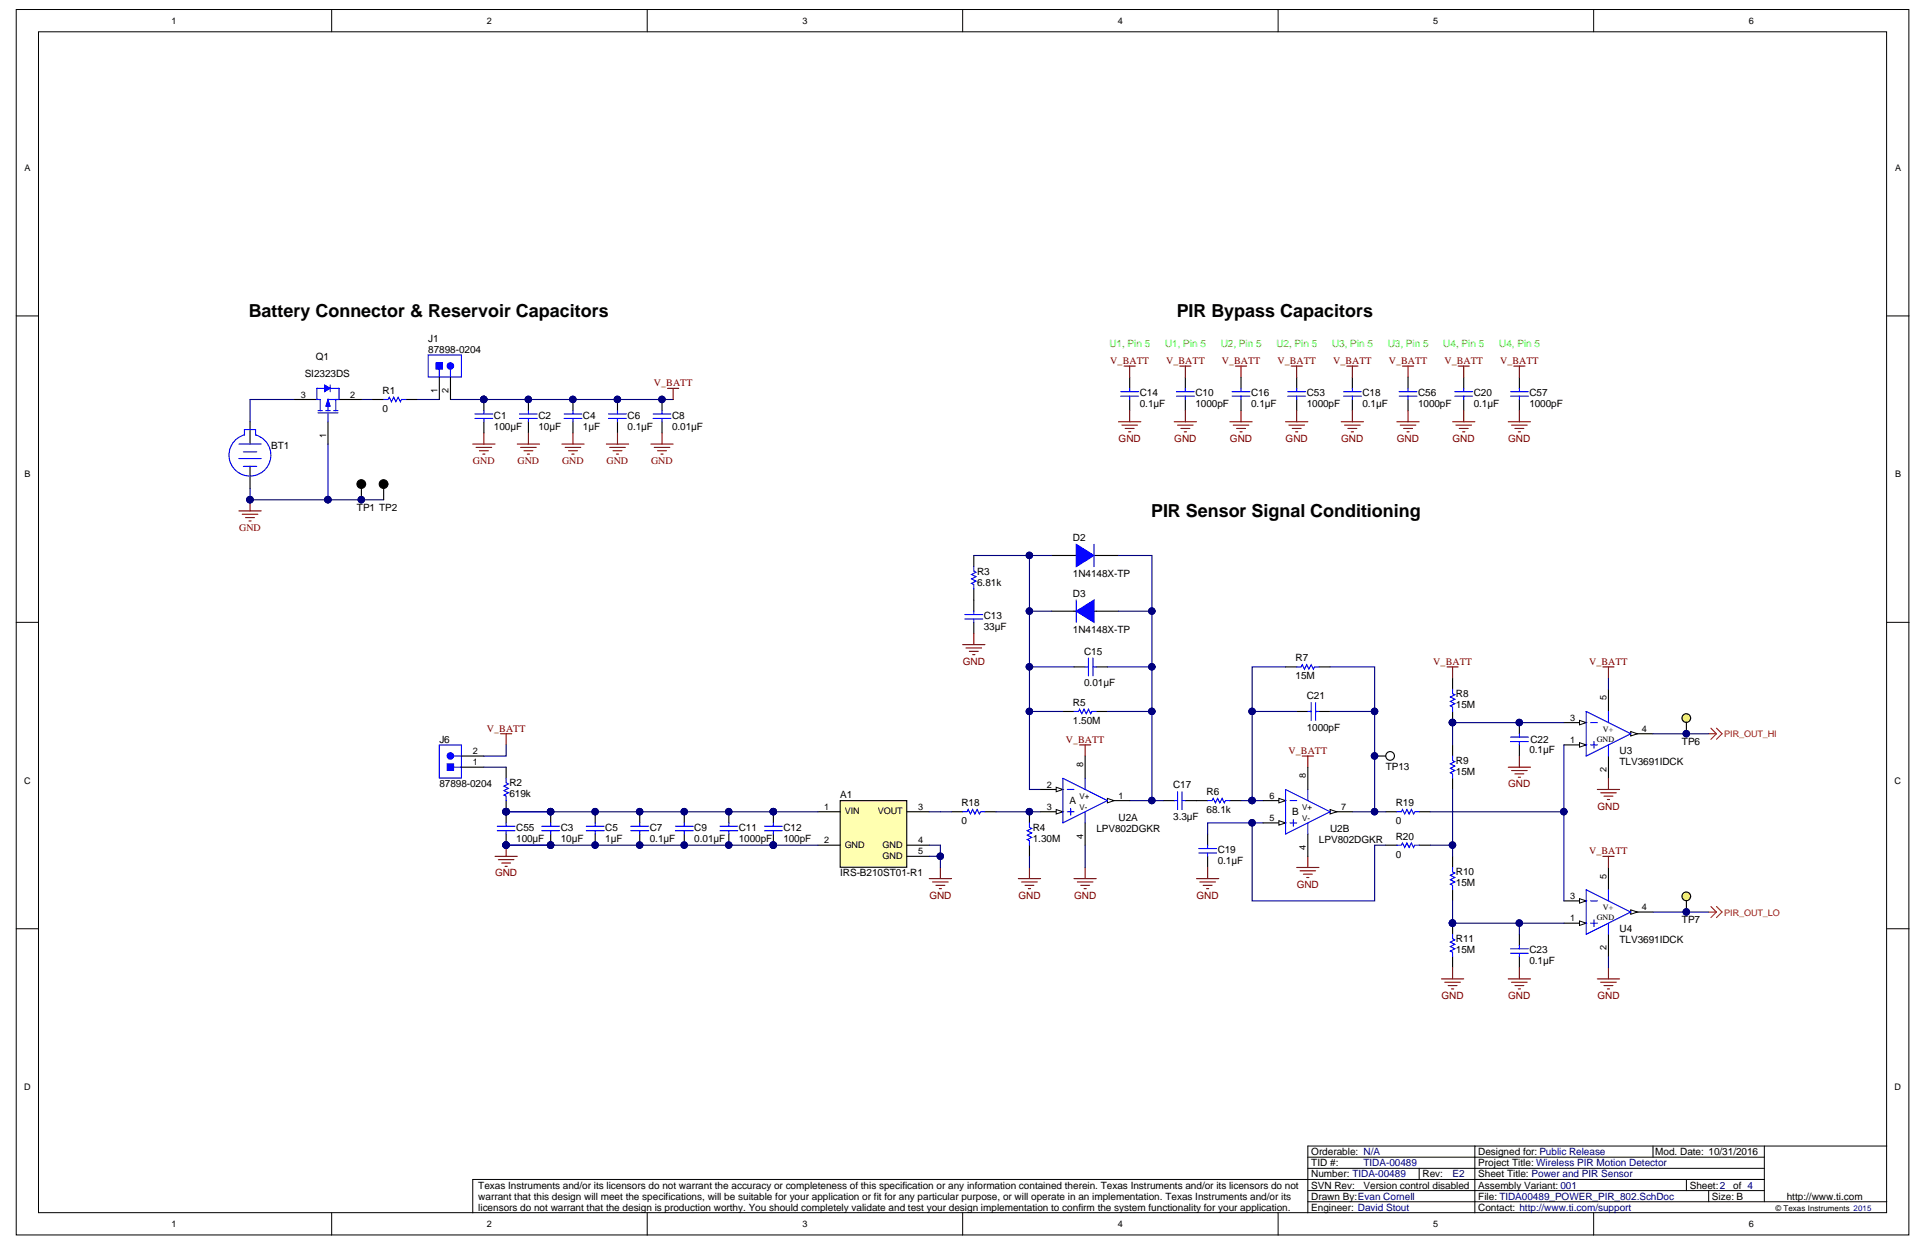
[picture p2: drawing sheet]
<svg xmlns="http://www.w3.org/2000/svg" width="432mm" height="279mm" viewBox="0 0 432 279" stroke-linecap="round" stroke-linejoin="round" font-family="sans-serif">
<defs><g id="words">
<g font-size="4">
<text x="55.7" y="70.9">Battery Connector &amp; Reservoir Capacitors</text>
<text x="263.7" y="70.9">PIR Bypass Capacitors</text>
<text x="257.9" y="115.8">PIR Sensor Signal Conditioning</text>
</g>
<g font-size="2.2">
<text x="96" y="76.5">J1</text>
<text x="70.8" y="80.5">Q1</text>
<text x="96" y="79">87898-0204</text>
<text x="68.3" y="84.5">SI2323DS</text>
<text x="85.7" y="88.3">R1</text>
<text x="255.4" y="88.8">C14</text>
<text x="267.9" y="88.8">C10</text>
<text x="280.3" y="88.8">C16</text>
<text x="292.8" y="88.8">C53</text>
<text x="305.3" y="88.8">C18</text>
<text x="317.8" y="88.8">C56</text>
<text x="330.2" y="88.8">C20</text>
<text x="342.7" y="88.8">C57</text>
<text x="85.7" y="92.2">0</text>
<text x="110.7" y="93.8">C1</text>
<text x="120.7" y="93.8">C2</text>
<text x="130.6" y="93.8">C4</text>
<text x="140.6" y="93.8">C6</text>
<text x="150.6" y="93.8">C8</text>
<text x="255.4" y="91.3">0.1µF</text>
<text x="267.9" y="91.3">1000pF</text>
<text x="280.3" y="91.3">0.1µF</text>
<text x="292.8" y="91.3">1000pF</text>
<text x="305.3" y="91.3">0.1µF</text>
<text x="317.8" y="91.3">1000pF</text>
<text x="330.2" y="91.3">0.1µF</text>
<text x="342.7" y="91.3">1000pF</text>
<text x="60.8" y="100.5">BT1</text>
<text x="110.7" y="96.2">100µF</text>
<text x="120.7" y="96.2">10µF</text>
<text x="130.6" y="96.2">1µF</text>
<text x="140.6" y="96.2">0.1µF</text>
<text x="150.6" y="96.2">0.01µF</text>
<text x="80" y="114.5">TP1 TP2</text>
<text x="240.4" y="121.2">D2</text>
<text x="219" y="131.2">6.81k</text>
<text x="219" y="128.7">R3</text>
<text x="240.4" y="129.2">1N4148X-TP</text>
<text x="240.4" y="133.7">D3</text>
<text x="220.4" y="141.1">33µF</text>
<text x="220.4" y="138.7">C13</text>
<text x="240.4" y="141.7">1N4148X-TP</text>
<text x="242.9" y="146.6">C15</text>
<text x="290.3" y="148.1">R7</text>
<text x="242.9" y="153.6">0.01µF</text>
<text x="290.3" y="152.1">15M</text>
<text x="240.4" y="158.1">R5</text>
<text x="292.8" y="156.6">C21</text>
<text x="326.3" y="158.6">15M</text>
<text x="326.3" y="156.1">R8</text>
<text x="98.5" y="166.4">J6</text>
<text x="240.4" y="162.1">1.50M</text>
<text x="292.8" y="163.6">1000pF</text>
<text x="343" y="166.4">C22</text>
<text x="376.9" y="166.9">TP6</text>
<text x="310.5" y="172.4">TP13</text>
<text x="326.3" y="173.6">15M</text>
<text x="326.3" y="171.1">R9</text>
<text x="342.7" y="168.6">0.1µF</text>
<text x="362.9" y="168.8">U3</text>
<text x="362.9" y="171.3">TLV3691IDCK</text>
<text x="98.5" y="176.3">87898-0204</text>
<text x="114.1" y="178.6">619k</text>
<text x="114.1" y="176.1">R2</text>
<text x="188.3" y="178.8">A1</text>
<text x="262.9" y="176.6">C17</text>
<text x="270.4" y="178.1">R6</text>
<text x="215.4" y="184.6">0</text>
<text x="215.4" y="180.6">R18</text>
<text x="239.7" y="180.1">A</text>
<text x="250.7" y="183.8">U2A</text>
<text x="262.9" y="183.6">3.3µF</text>
<text x="270.4" y="182.1">68.1k</text>
<text x="289.6" y="182.6">B</text>
<text x="312.8" y="184.6">0</text>
<text x="312.8" y="180.6">R19</text>
<text x="115.7" y="188.5">100µF</text>
<text x="115.7" y="186.1">C55</text>
<text x="125.6" y="188.5">10µF</text>
<text x="125.6" y="186.1">C3</text>
<text x="135.6" y="188.5">1µF</text>
<text x="135.6" y="186.1">C5</text>
<text x="145.6" y="188.5">0.1µF</text>
<text x="145.6" y="186.1">C7</text>
<text x="155.6" y="188.5">0.01µF</text>
<text x="155.6" y="186.1">C9</text>
<text x="165.6" y="188.5">1000pF</text>
<text x="165.6" y="186.1">C11</text>
<text x="175.5" y="188.5">100pF</text>
<text x="175.5" y="186.1">C12</text>
<text x="231.4" y="188.5">1.30M</text>
<text x="231.4" y="186.1">R4</text>
<text x="245.7" y="186.3">LPV802DGKR</text>
<text x="272.9" y="191">C19</text>
<text x="295.6" y="188.8">LPV802DGKR</text>
<text x="298.1" y="186.3">U2B</text>
<text x="312.8" y="188.1">R20</text>
<text x="188.3" y="196.3">IRS-B210ST01-R1</text>
<text x="272.9" y="193.5">0.1µF</text>
<text x="312.8" y="192.1">0</text>
<text x="326.3" y="196">R10</text>
<text x="326.3" y="198.5">15M</text>
<text x="362.9" y="208.8">U4</text>
<text x="376.9" y="206.8">TP7</text>
<text x="326.3" y="213.5">15M</text>
<text x="326.3" y="211">R11</text>
<text x="342.7" y="216">0.1µF</text>
<text x="342.7" y="213.5">C23</text>
<text x="362.9" y="211.3">TLV3691IDCK</text>
<text x="293.8" y="263.7">Number: TIDA-00489</text>
<text x="293.8" y="261.2">TID #:</text>
<text x="293.8" y="258.7">Orderable: N/A</text>
<text x="318.8" y="263.7">Rev:</text>
<text x="331.2" y="263.7">Sheet Title: Power and PIR Sensor</text>
<text x="331.2" y="261.2">Project Title: Wireless PIR Motion Detector</text>
<text x="331.2" y="258.7">Designed for: Public Release</text>
<text x="370.9" y="258.7">Mod. Date: 10/31/2016</text>
<text x="107.2" y="266.2">Texas Instruments and/or its licensors do not warrant the accuracy or completeness of this specification or any information contained therein. Texas Instruments and/or its licensors do not</text>
<text x="107.2" y="268.7">warrant that this design will meet the specifications, will be suitable for your application or fit for any particular purpose, or will operate in an implementation. Texas Instruments and/or its</text>
<text x="293.8" y="268.7">Drawn By:Evan Cornell</text>
<text x="293.8" y="266.2">SVN Rev:</text>
<text x="305.5" y="266.2">Version control disabled</text>
<text x="331.2" y="268.7">File: TIDA00489_POWER_PIR_802.SchDoc</text>
<text x="331.2" y="266.2">Assembly Variant: 001</text>
<text x="378.6" y="266.2">Sheet:2</text>
<text x="383.6" y="268.7">Size: B</text>
<text x="388.4" y="266.2">of 4</text>
<text x="400.4" y="268.7">http://www.ti.com</text>
<text x="107.2" y="271.2">licensors do not warrant that the design is production worthy. You should completely validate and test your design implementation to confirm the system functionality for your application.</text>
<text x="293.8" y="271.2">Engineer: David Stout</text>
<text x="331.2" y="271.2">Contact: http://www.ti.com/support</text>
</g>
<g font-size="2.2" fill="#0f0">
<text x="248.6" y="77.8">U1, Pin 5</text>
<text x="261.1" y="77.8">U1, Pin 5</text>
<text x="273.5" y="77.8">U2, Pin 5</text>
<text x="286" y="77.8">U2, Pin 5</text>
<text x="298.5" y="77.8">U3, Pin 5</text>
<text x="310.9" y="77.8">U3, Pin 5</text>
<text x="323.4" y="77.8">U4, Pin 5</text>
<text x="335.9" y="77.8">U4, Pin 5</text>
</g>
<g font-size="2.2" fill="#800000">
<text x="248.8" y="81.5">V_BATT</text>
<text x="261.3" y="81.5">V_BATT</text>
<text x="273.8" y="81.5">V_BATT</text>
<text x="286.3" y="81.5">V_BATT</text>
<text x="298.7" y="81.5">V_BATT</text>
<text x="311.2" y="81.5">V_BATT</text>
<text x="323.7" y="81.5">V_BATT</text>
<text x="336.1" y="81.5">V_BATT</text>
<text x="146.5" y="86.5">V_BATT</text>
<text x="250.7" y="99">GND</text>
<text x="263.1" y="99">GND</text>
<text x="275.6" y="99">GND</text>
<text x="288.1" y="99">GND</text>
<text x="300.5" y="99">GND</text>
<text x="313" y="99">GND</text>
<text x="325.5" y="99">GND</text>
<text x="338" y="99">GND</text>
<text x="106" y="103.9">GND</text>
<text x="116" y="103.9">GND</text>
<text x="125.9" y="103.9">GND</text>
<text x="135.9" y="103.9">GND</text>
<text x="145.9" y="103.9">GND</text>
<text x="53.6" y="118.9">GND</text>
<text x="215.7" y="148.9">GND</text>
<text x="321.2" y="148.9">V_BATT</text>
<text x="356.1" y="148.9">V_BATT</text>
<text x="109.1" y="163.9">V_BATT</text>
<text x="238.8" y="166.4">V_BATT</text>
<text x="288.8" y="168.8">V_BATT</text>
<text x="338" y="176.3">GND</text>
<text x="358" y="181.3">GND</text>
<text x="356.1" y="191.3">V_BATT</text>
<text x="110.9" y="196.3">GND</text>
<text x="208.3" y="201.3">GND</text>
<text x="228.2" y="201.3">GND</text>
<text x="240.7" y="201.3">GND</text>
<text x="268.1" y="201.3">GND</text>
<text x="290.6" y="198.8">GND</text>
<text x="323" y="223.7">GND</text>
<text x="338" y="223.7">GND</text>
<text x="358" y="223.7">GND</text>
</g>
<g font-size="2.2" fill="#000080">
<text x="305.5" y="261.2">TIDA-00489</text>
<text x="325.5" y="263.7">E2</text>
</g>
<g font-size="2">
<text x="38.4" y="5.3">1</text>
<text x="109.1" y="5.3">2</text>
<text x="179.8" y="5.3">3</text>
<text x="250.5" y="5.3">4</text>
<text x="321.2" y="5.3">5</text>
<text x="391.9" y="5.3">6</text>
<text x="5.5" y="38.3">A</text>
<text x="424.6" y="38.3">A</text>
<text x="67.4" y="89.1">3</text>
<text x="78.5" y="89.1">2</text>
<text x="98" y="88.1" transform="rotate(-90 98 88.1)">1</text>
<text x="100.5" y="88.1" transform="rotate(-90 100.5 88.1)">2</text>
<text x="73.1" y="98.1" transform="rotate(-90 73.1 98.1)">1</text>
<text x="5.5" y="106.9">B</text>
<text x="424.6" y="106.9">B</text>
<text x="351.8" y="161.4">3</text>
<text x="360" y="156.8" transform="rotate(-90 360 156.8)">5</text>
<text x="351.8" y="166.4">1</text>
<text x="367.9" y="163.9">4</text>
<text x="105.9" y="171.4">1</text>
<text x="105.9" y="168.9">2</text>
<text x="242.7" y="171.8" transform="rotate(-90 242.7 171.8)">8</text>
<text x="360" y="172.9" transform="rotate(-90 360 172.9)">2</text>
<text x="5.4" y="175.5">C</text>
<text x="234.6" y="176.4">2</text>
<text x="250.7" y="178.9">1</text>
<text x="284.4" y="178.9">6</text>
<text x="292.6" y="174.3" transform="rotate(-90 292.6 174.3)">8</text>
<text x="424.5" y="175.5">C</text>
<text x="184.7" y="181.4">1</text>
<text x="189.3" y="182.4">VIN</text>
<text x="196.7" y="182.4">VOUT</text>
<text x="205.7" y="181.4">3</text>
<text x="234.6" y="181.4">3</text>
<text x="284.4" y="183.9">5</text>
<text x="300.5" y="181.4">7</text>
<text x="184.7" y="188.8">2</text>
<text x="189.3" y="189.9">GND</text>
<text x="197.8" y="189.9">GND</text>
<text x="205.7" y="188.8">4</text>
<text x="205.7" y="191.3">5</text>
<text x="242.7" y="187.9" transform="rotate(-90 242.7 187.9)">4</text>
<text x="292.6" y="190.4" transform="rotate(-90 292.6 190.4)">4</text>
<text x="197.8" y="192.4">GND</text>
<text x="360" y="196.8" transform="rotate(-90 360 196.8)">5</text>
<text x="351.8" y="201.3">3</text>
<text x="367.9" y="203.8">4</text>
<text x="351.8" y="206.3">1</text>
<text x="360" y="212.9" transform="rotate(-90 360 212.9)">2</text>
<text x="5.4" y="244.2">D</text>
<text x="424.5" y="244.2">D</text>
<text x="38.4" y="274.8">1</text>
<text x="109.1" y="274.8">2</text>
<text x="179.8" y="274.8">3</text>
<text x="250.5" y="274.8">4</text>
<text x="321.2" y="274.8">5</text>
<text x="391.9" y="274.8">6</text>
</g>
<g font-size="2" fill="#f00">
<text x="386.4" y="165.2">PIR_OUT_HI</text>
<text x="386.4" y="205.1">PIR_OUT_LO</text>
</g>
<g font-size="1.8">
<text x="357.8" y="166.2">GND</text>
<text x="359.2" y="163.9">V+</text>
<text x="241.9" y="178.9">V+</text>
<text x="241.9" y="181.4">V-</text>
<text x="291.8" y="181.4">V+</text>
<text x="291.8" y="183.9">V-</text>
<text x="359.2" y="203.9">V+</text>
<text x="357.8" y="206.1">GND</text>
<text x="397.8" y="271.3">© Texas Instruments 2015</text>
</g>
</g></defs>
<g fill="#fff" stroke="#000" stroke-width=".22">
<path d="M3.6 2.1h424.1v274.5h-424.1z"/>
<path d="M8.6 7.1h414.1v264.5h-414.1z"/>
</g>
<g fill="none" stroke="#000" stroke-width=".22">
<path d="M74.3 2.1v5M145 2.1v5M215.7 2.1v5M286.4 2.1v5M357.1 2.1v5M3.6 70.8h5M422.8 70.8h5M3.6 139.4h5M422.8 139.4h5M3.6 208h5M422.8 208h5M293.1 259.2h102.3"/>
<path d="M330.5 256.7h-37.4v14.9M370.4 256.7v2.5M395.4 256.7v12.4M422.8 256.7h-92.3v14.9M74.3 271.6v5M145 271.6v5M215.7 271.6v5M286.4 271.6v5M293.1 269.1h129.7M293.1 266.6h102.3M293.1 261.7h102.3M318 261.7v2.4"/>
<path d="M357.1 271.6v5M377.9 264.1v2.5M382.9 266.6v2.5M395.4 264.1h-289.5v7.5"/>
</g>
<path d="M350.4 201.8h5" fill="none" stroke="#000" stroke-width=".25"/>
<path d="M353.9 201.3l1.5 .5-1.5 .5z" fill="#fff"/>
<path d="M353.9 201.3l1.5 .5-1.5 .5z" fill="none" stroke="#000" stroke-width=".22"/>
<path d="M350.4 206.8h5" fill="none" stroke="#000" stroke-width=".25"/>
<path d="M353.9 206.3l1.5 .5-1.5 .5z" fill="#fff"/>
<path d="M353.9 206.3l1.5 .5-1.5 .5z" fill="none" stroke="#000" stroke-width=".22"/>
<path d="M360.4 209.2v5M365.4 204.3h5" fill="none" stroke="#000" stroke-width=".25"/>
<path d="M365.4 203.8l1.5 .5-1.5 .5z" fill="#fff"/>
<path d="M365.4 203.8l1.5 .5-1.5 .5z" fill="none" stroke="#000" stroke-width=".22"/>
<path d="M350.4 161.8h5M360.4 194.3v5" fill="none" stroke="#000" stroke-width=".25"/>
<path d="M355.4 199.3l10 5-10 4.9zM360.4 199.3v2.5M356.4 201.8h1.5M356.4 206.8h1.5M357.2 206v1.5M360.4 206.8v2.4" fill="none" stroke="#00f" stroke-width=".25"/>
<path d="M353.9 161.3l1.5 .5-1.5 .5z" fill="#fff"/>
<path d="M353.9 161.3l1.5 .5-1.5 .5z" fill="none" stroke="#000" stroke-width=".22"/>
<path d="M350.4 166.8h5" fill="none" stroke="#000" stroke-width=".25"/>
<path d="M353.9 166.3l1.5 .5-1.5 .5z" fill="#fff"/>
<path d="M353.9 166.3l1.5 .5-1.5 .5z" fill="none" stroke="#000" stroke-width=".22"/>
<path d="M360.4 169.3v5M365.4 164.3h5" fill="none" stroke="#000" stroke-width=".25"/>
<path d="M365.4 163.8l1.5 .5-1.5 .5z" fill="#fff"/>
<path d="M365.4 163.8l1.5 .5-1.5 .5z" fill="none" stroke="#000" stroke-width=".22"/>
<path d="M235.7 136.9h14.9M360.4 154.3v5" fill="none" stroke="#000" stroke-width=".25"/>
<path d="M355.4 159.3l10 5-10 5zM360.4 159.3v2.5M356.4 161.8h1.5M356.4 166.8h1.5M357.2 166.1v1.5M360.4 166.8v2.5" fill="none" stroke="#00f" stroke-width=".25"/>
<path d="M241.2 136.9l4-2.5v5z" fill="#00f"/>
<path d="M53.5 99.5h5M54.8 97.5v-1.3h2.5v1.3M54.8 97.4a4.7 4.7 0 0 0-2.6 7.2 4.7 4.7 0 0 0 7.6 0 4.7 4.7 0 0 0-2.5-7.2M53.5 102.7h5M54.5 101.2h3M54.5 104.4h3M241.2 136.9l4-2.5v5zM241.2 134.4v5" fill="none" stroke="#00f" stroke-width=".25"/>
<path d="M56 94.5v5M56 104.4v5" fill="none" stroke="#000" stroke-width=".25"/>
<path d="M149.6 87h2.5M150.8 87v2.5M53.5 114.4h5M54.3 115.2h3.5M55 115.9h2M55.8 116.7h.5M56 111.9v2.5" fill="none" stroke="#800000" stroke-width=".25"/>
<g fill="#000080" stroke="#000080" stroke-width=".22">
<circle cx="56" cy="111.9" r=".72"/>
<circle cx="108.4" cy="89.4" r=".72"/>
</g>
<path d="M56 89.5h10M100.9 89.5h49.9" fill="none" stroke="#000080" stroke-width=".25"/>
<path d="M96 79.5h7.4v4.9h-7.4z" fill="#fff" stroke="#00f" stroke-width=".25"/>
<path d="M86 89.5h1l.2-.5 .5 1 .5-1 .5 1 .5-1 .5 1 .3-.5h1M98.4 82.7v1.8M100.9 82.7v1.8M106.4 92.7h4M106.4 93.7h4M108.4 92v.7M108.4 93.7v.8" fill="none" stroke="#00f" stroke-width=".25"/>
<circle cx="100.9" cy="82" r=".72" fill="#00f" stroke="#00f" stroke-width=".25"/>
<path d="M83.5 89.5h2.5M91 89.5h2.5M98.4 84.5v5M100.9 84.5v5M108.4 89.5v2.5M108.4 94.5v2.5M81 109.4v2.5" fill="none" stroke="#000" stroke-width=".25"/>
<path d="M97.7 81.2h1.4v1.5h-1.4z" fill="#00f" stroke="#00f" stroke-width=".22"/>
<path d="M56 89.5v5M81 89.5h2.5M93.5 89.5h4.9M56 109.4v2.5M73.5 111.9h12.5" fill="none" stroke="#000080" stroke-width=".25"/>
<path d="M105.9 99.5h5M108.4 97v2.5M106.7 100.2h3.5M107.4 100.9h2M108.2 101.7h.5" fill="none" stroke="#800000" stroke-width=".25"/>
<g fill="#000080" stroke="#000080" stroke-width=".22">
<circle cx="108.4" cy="89.4" r=".72"/>
<circle cx="81" cy="111.9" r=".72"/>
<circle cx="73.5" cy="111.9" r=".72"/>
<circle cx="56" cy="111.9" r=".72"/>
</g>
<circle cx="81" cy="108.4" r=".97" fill="#000" stroke="#000" stroke-width=".25"/>
<path d="M188.3 179.3h14.9v14.9h-14.9z" fill="#ffffb0" stroke="#000" stroke-width=".25"/>
<path d="M235.7 124.4h14.9M238.2 159.3h2.5M240.7 149.4h2.5M245.7 159.3h2.4M245.7 149.4h2.4M183.3 181.8h5M183.3 189.3h5M203.2 181.8h5M203.2 189.3h5M203.2 191.8h5" fill="none" stroke="#000" stroke-width=".25"/>
<g fill="none" stroke="#800000" stroke-width=".25">
<path d="M359.2 149.4h2.5M360.4 149.4v2.5M241.9 166.8h2.5M243.2 166.8v2.5M291.8 169.3h2.5M293.1 169.3v2.5M357.9 176.8h5M358.7 177.6h3.5M359.4 178.3h2M360.2 179.1h.5M360.4 174.3v2.5M240.7 196.8h5"/>
<path d="M241.4 197.5h3.5M242.2 198.3h2M242.9 199h.5M243.2 194.3v2.5M290.6 194.3h5M291.3 195h3.5M292.1 195.8h2M292.8 196.5h.5M293.1 191.8v2.5M359.2 191.8h2.5M360.4 191.8v2.5M357.9 219.2h5"/>
<path d="M358.7 220h3.5M360.4 216.7v2.5M359.4 220.7h2M360.2 221.5h.5"/>
</g>
<path d="M240.7 159.3h1l.2-.5 .5 1 .5-1 .5 1 .5-1 .5 1 .3-.5h1M243.2 149.4h.7M243.9 147.4v4M244.9 147.4v4M244.9 149.4h.8" fill="none" stroke="#00f" stroke-width=".25"/>
<path d="M241.2 121.9l4 2.5-4 2.5z" fill="#00f"/>
<g fill="none" stroke="#00f" stroke-width=".25">
<path d="M251.1 88.7h4M251.1 87.7h4M253.1 87v.7M253.1 88.7v.8M276.1 88.7h4M276.1 87.7h4M278.1 87v.7M278.1 88.7v.8M301 88.7h4M301 87.7h4M303 87v.7M303 88.7v.8"/>
<path d="M326 88.7h4M326 87.7h4M328 87v.7M328 88.7v.8M216.2 137.6h4M216.2 138.6h4M218.2 126.9v1l.5 .2-1 .5 1 .5-1 .5 1 .5-1 .5 .5 .3v1M218.2 136.9v.7M218.2 138.6v.8M241.2 121.9l4 2.5-4 2.5zM245.2 121.9v5M290.6 149.4h1l.2-.5 .5 1 .5-1 .5 1 .5-1 .5 1 .3-.5h1"/>
<path d="M293.1 159.3h.7M293.8 157.3v4M294.8 157.3v4M294.8 159.3h.8M325.5 154.3v1l.5 .3-1 .5 1 .5-1 .5 1 .5-1 .5 .5 .2v1M263.1 179.3h.8M263.9 177.3v4M264.9 177.3v4M264.9 179.3h.7M270.6 179.3h1l.2-.5 .5 1 .5-1 .5 1 .5-1 .5 1 .3-.5h1M325.5 169.3v1l.5 .3-1 .5 1 .5-1 .5 1 .5-1 .5 .5 .2v1M121.4 185h4"/>
<path d="M121.4 186h4M123.4 184.3v.7M123.4 186v.8M230.7 184.3v1l.5 .2-1 .5 1 .5-1 .5 1 .5-1 .5 .5 .3v1M268.6 190h4M268.6 191h4M270.6 189.3v.7M270.6 191v.8M325.5 194.3v1l.5 .2-1 .5 1 .5-1 .5 1 .5-1 .5 .5 .3v1M325.5 209.2v1l.5 .3-1 .5 1 .5-1 .5 1 .5-1 .5 .5 .2v1M338.5 212.5h4M338.5 213.5h4"/>
<path d="M340.5 211.7v.8M340.5 213.5v.7"/>
</g>
<g fill="none" stroke="#000080" stroke-width=".25">
<path d="M218.2 124.4h12.5M230.7 136.9h5M235.7 124.4h-5v52.4h2.5M250.6 124.4h7.5v54.9h-5M250.6 136.9h7.5M230.7 149.4h10M230.7 159.3h7.5M248.1 149.4h10M248.1 159.3h10M280.6 159.3v20M288.1 149.4h-7.5v9.9h10M298 159.3h10v22.5h-5"/>
<path d="M298 149.4h10v9.9M258.1 179.3h2.5M278.1 179.3h5M325.5 176.8v15M350.4 166.8v35M350.4 161.8h-24.9v5M370.4 164.3h12.5M113.4 181.8h59.9M208.2 189.3h2.5v5M208.2 191.8h2.5M230.7 191.8v2.5M243.2 189.3v5"/>
<path d="M280.6 184.3h-10v2.5M283.1 184.3h-2.5v17.5h27.4v-12.5h2.5M325.5 201.8v5M370.4 204.3h12.5"/>
</g>
<g fill="#000080" stroke="#000080" stroke-width=".22">
<circle cx="230.7" cy="159.3" r=".72"/>
<circle cx="230.7" cy="149.3" r=".72"/>
<circle cx="230.7" cy="136.9" r=".72"/>
<circle cx="230.7" cy="124.4" r=".72"/>
<circle cx="230.7" cy="181.8" r=".72"/>
<circle cx="258.1" cy="179.3" r=".72"/>
<circle cx="258.1" cy="159.3" r=".72"/>
<circle cx="258.1" cy="149.3" r=".72"/>
<circle cx="258.1" cy="136.9" r=".72"/>
<circle cx="123.4" cy="181.8" r=".72"/>
<circle cx="123.4" cy="189.3" r=".72"/>
<circle cx="280.6" cy="179.3" r=".72"/>
<circle cx="280.6" cy="159.3" r=".72"/>
<circle cx="308" cy="159.3" r=".72"/>
<circle cx="308" cy="181.8" r=".72"/>
<circle cx="325.5" cy="161.8" r=".72"/>
<circle cx="325.5" cy="206.7" r=".72"/>
<circle cx="350.4" cy="181.8" r=".72"/>
<circle cx="325.5" cy="189.3" r=".72"/>
<circle cx="280.6" cy="184.3" r=".72"/>
<circle cx="113.4" cy="181.8" r=".72"/>
<circle cx="173.3" cy="181.8" r=".72"/>
<circle cx="113.4" cy="189.3" r=".72"/>
<circle cx="210.7" cy="191.8" r=".72"/>
</g>
<g fill="none" stroke="#000" stroke-width=".25">
<path d="M253.1 84.5v2.5M253.1 89.5v2.5M278.1 84.5v2.5M278.1 89.5v2.5M303 84.5v2.5M303 89.5v2.5M328 84.5v2.5M328 89.5v2.5M86 109.4v2.5M218.2 124.4v2.5M218.2 131.9v5M218.2 139.4v2.5"/>
<path d="M288.1 149.4h2.5M290.6 159.3h2.5M295.6 149.4h2.4M295.6 159.3h2.4M325.5 151.9v2.4M325.5 159.3v2.5M260.6 179.3h2.5M265.6 179.3h5M275.6 179.3h2.5M325.5 166.8v2.5M325.5 174.3v2.5M123.4 181.8v2.5"/>
<path d="M123.4 186.8v2.5M230.7 181.8v2.5M230.7 189.3v2.5M270.6 186.8v2.5M270.6 191.8v2.5M325.5 191.8v2.5M325.5 199.3v2.5M325.5 206.8v2.4M325.5 214.2v2.5M340.5 209.2v2.5M340.5 214.2v2.5"/>
</g>
<g fill="none" stroke="#800000" stroke-width=".25">
<path d="M250.6 94.5h5M251.4 95.2h3.5M251.9 82h2.5M252.1 96h2M252.9 96.7h.5M253.1 82v2.5M253.1 92v2.5M275.6 94.5h5M276.3 95.2h3.5M276.8 82h2.5M277.1 96h2M277.8 96.7h.5"/>
<path d="M278.1 82v2.5M278.1 92v2.5M300.5 94.5h5M301.3 95.2h3.5M301.8 82h2.5M302 96h2M302.8 96.7h.5M303 82v2.5M303 92v2.5M325.5 94.5h5M326.2 95.2h3.5M326.7 82h2.5"/>
<path d="M327 96h2M327.7 96.7h.5M328 82v2.5M328 92v2.5M215.7 144.4h5M216.5 145.1h3.5M217.2 145.9h2M218 146.6h.5M218.2 141.9v2.5M110.9 191.8h5M111.7 192.5h3.5M112.4 193.3h2"/>
<path d="M113.2 194h.5M113.4 189.3v2.5M208.2 196.8h5M209 197.5h3.5M209.7 198.3h2M210.5 199h.5M210.7 194.3v2.5M228.2 196.8h5M228.9 197.5h3.5M229.7 198.3h2M230.4 199h.5M230.7 194.3v2.5"/>
<path d="M268.1 196.8h5M268.9 197.5h3.4M269.6 198.3h2M270.4 199h.5M270.6 194.3v2.5M338 219.2h5M338.7 220h3.5M340.5 216.7v2.5M339.5 220.7h2M340.2 221.5h.5"/>
</g>
<path d="M382.9 164.3h1.7M383.4 163.1l1.2 1.2M384.6 164.3l-1.2 1.3M384.6 163.1l1.3 1.2-1.3 1.3M382.9 204.3h1.7M383.4 203l1.2 1.3M384.6 204.3l-1.2 1.2M384.6 203l1.3 1.3-1.3 1.2" fill="none" stroke="#f00" stroke-width=".25"/>
<circle cx="85.9" cy="108.4" r=".97" fill="#000" stroke="#000" stroke-width=".25"/>
<circle cx="377.9" cy="160.8" r=".97" fill="#fdf101" stroke="#000" stroke-width=".25"/>
<path d="M377.9 161.8v2.5" fill="none" stroke="#000" stroke-width=".25"/>
<circle cx="377.9" cy="164.3" r=".72" fill="#000080" stroke="#000080" stroke-width=".22"/>
<circle cx="377.9" cy="200.7" r=".97" fill="#fdf101" stroke="#000" stroke-width=".25"/>
<g fill="none" stroke="#000" stroke-width=".25">
<path d="M118.4 89.5v2.5M118.4 94.5v2.5M128.4 89.5v2.5M128.4 94.5v2.5M138.4 89.5v2.5M138.4 94.5v2.5M148.3 89.5v2.5M148.3 94.5v2.5M265.6 84.5v2.5M265.6 89.5v2.5M290.6 84.5v2.5M290.6 89.5v2.5"/>
<path d="M113.4 171.8v2.5M113.4 179.3v2.5M340.5 161.8v2.5M340.5 166.8v2.5M133.4 181.8v2.5M133.4 186.8v2.5M143.4 181.8v2.5M143.4 186.8v2.5M153.3 181.8v2.5M153.3 186.8v2.5M163.3 181.8v2.5M163.3 186.8v2.5"/>
<path d="M173.3 181.8v2.5M173.3 186.8v2.5M213.2 181.8h2.5M220.7 181.8h2.5M310.5 189.3h2.5M310.5 181.8h2.5M318 189.3h2.5M318 181.8h2.5M377.9 201.8v2.5"/>
</g>
<g fill="#000080" stroke="#000080" stroke-width=".22">
<circle cx="377.9" cy="204.2" r=".72"/>
<circle cx="118.4" cy="89.4" r=".72"/>
<circle cx="128.4" cy="89.4" r=".72"/>
<circle cx="138.3" cy="89.4" r=".72"/>
<circle cx="148.3" cy="89.4" r=".72"/>
<circle cx="133.4" cy="181.8" r=".72"/>
<circle cx="133.4" cy="189.3" r=".72"/>
<circle cx="143.3" cy="181.8" r=".72"/>
<circle cx="143.3" cy="189.3" r=".72"/>
<circle cx="153.3" cy="181.8" r=".72"/>
<circle cx="153.3" cy="189.3" r=".72"/>
<circle cx="163.3" cy="181.8" r=".72"/>
<circle cx="163.3" cy="189.3" r=".72"/>
<circle cx="113.4" cy="181.8" r=".72"/>
<circle cx="113.4" cy="189.3" r=".72"/>
<circle cx="123.4" cy="189.3" r=".72"/>
<circle cx="173.3" cy="189.3" r=".72"/>
<circle cx="173.3" cy="181.8" r=".72"/>
<circle cx="308" cy="181.8" r=".72"/>
<circle cx="350.4" cy="181.8" r=".72"/>
<circle cx="325.5" cy="189.3" r=".72"/>
<circle cx="340.4" cy="206.7" r=".72"/>
<circle cx="325.5" cy="206.7" r=".72"/>
<circle cx="340.4" cy="161.8" r=".72"/>
</g>
<g fill="none" stroke="#00f" stroke-width=".25">
<path d="M116.4 92.7h4M116.4 93.7h4M118.4 92v.7M118.4 93.7v.8M126.4 92.7h4M126.4 93.7h4M128.4 92v.7M128.4 93.7v.8M136.4 92.7h4M136.4 93.7h4M138.4 92v.7M138.4 93.7v.8"/>
<path d="M146.4 92.7h3.9M146.4 93.7h3.9M148.3 92v.7M148.3 93.7v.8M263.6 87.7h4M263.6 88.7h4M265.6 87v.7M265.6 88.7v.8M288.6 87.7h4M288.6 88.7h4M290.6 87v.7M290.6 88.7v.8"/>
<path d="M113.4 174.3v1l.5 .3-1 .5 1 .5-1 .5 1 .5-1 .5 .5 .2v1M338.5 165.1h4M338.5 166.1h4M340.5 164.3v.8M340.5 166.1v.7M131.4 185h4M131.4 186h4M133.4 184.3v.7M133.4 186v.8M141.4 185h4M141.4 186h4M143.4 184.3v.7"/>
<path d="M143.4 186v.8M151.3 185h4M151.3 186h4M153.3 184.3v.7M153.3 186v.8M161.3 185h4M161.3 186h4M163.3 184.3v.7M163.3 186v.8M171.3 185h4M171.3 186h4M173.3 184.3v.7"/>
<path d="M173.3 186v.8M215.7 181.8h1l.3-.5 .5 1 .5-1 .5 1 .5-1 .5 1 .2-.5h1M313 189.3h1l.3-.5 .5 1 .5-1 .5 1 .5-1 .5 1 .2-.5h1M313 181.8h1l.3-.5 .5 1 .5-1 .5 1 .5-1 .5 1 .2-.5h1"/>
</g>
<g fill="none" stroke="#800000" stroke-width=".25">
<path d="M115.9 99.5h5M118.4 97v2.5M125.9 99.5h5M128.4 97v2.5M135.9 99.5h5M138.4 97v2.5M145.9 99.5h4.9M148.3 97v2.5M263.1 94.5h5M263.9 95.2h3.5M264.4 82h2.5M264.6 96h2"/>
<path d="M265.4 96.7h.5M265.6 82v2.5M265.6 92v2.5M288.1 94.5h5M288.8 95.2h3.5M289.3 82h2.5M289.6 96h2M290.3 96.7h.5M290.6 82v2.5M290.6 92v2.5M116.7 100.2h3.5M117.4 100.9h2"/>
<path d="M118.2 101.7h.5M126.6 100.2h3.5M127.4 100.9h2M128.1 101.7h.5M136.6 100.2h3.5M137.4 100.9h2M138.1 101.7h.5M146.6 100.2h3.5M147.3 100.9h2M148.1 101.7h.5M324.2 149.4h2.5M325.5 149.4v2.5"/>
<path d="M338 171.8h5M338.7 172.6h3.5M339.5 173.3h2M340.2 174.1h.5M340.5 169.3v2.5M323 219.2h5M323.7 220h3.5M325.5 216.7v2.5M324.5 220.7h2M325.2 221.5h.5"/>
</g>
<path d="M360.4 151.9v2.4M113.4 189.3h69.9M173.3 181.8h10M208.2 181.8h5M223.2 181.8h10M308 181.8h2.5M320.5 181.8h29.9M320.5 189.3h5M325.5 206.8h24.9M340.5 206.8v2.4M360.4 214.2v2.5" fill="none" stroke="#000080" stroke-width=".25"/>
<circle cx="311.5" cy="169.3" r=".97" fill="#fff" stroke="#000" stroke-width=".25"/>
<path d="M315.5 84.5v2.5M315.5 89.5v2.5M340.5 84.5v2.5M340.5 89.5v2.5M308 169.3h2.5M113.4 181.8v2.5M113.4 186.8v2.5" fill="none" stroke="#000" stroke-width=".25"/>
<g fill="#000080" stroke="#000080" stroke-width=".22">
<circle cx="308" cy="169.3" r=".72"/>
<circle cx="113.4" cy="181.8" r=".72"/>
<circle cx="113.4" cy="189.3" r=".72"/>
<circle cx="123.4" cy="181.8" r=".72"/>
<circle cx="123.4" cy="189.3" r=".72"/>
</g>
<path d="M313.5 87.7h4M313.5 88.7h4M315.5 87v.7M315.5 88.7v.8M338.5 87.7h4M338.5 88.7h4M340.5 87v.7M340.5 88.7v.8M111.4 185h4M111.4 186h4M113.4 184.3v.7M113.4 186v.8" fill="none" stroke="#00f" stroke-width=".25"/>
<path d="M113.4 181.8h10M113.4 189.3h10" fill="none" stroke="#000080" stroke-width=".25"/>
<g fill="none" stroke="#800000" stroke-width=".25">
<path d="M313 94.5h5M313.8 95.2h3.5M314.3 82h2.5M314.5 96h2M315.3 96.7h.5M315.5 82v2.5M315.5 92v2.5M338 94.5h5M338.7 95.2h3.5M339.2 82h2.5M339.5 96h2M340.2 96.7h.5"/>
<path d="M340.5 82v2.5M340.5 92v2.5"/>
</g>
<path d="M98.4 166.8h5v7.5h-5z" fill="#fff" stroke="#00f" stroke-width=".25"/>
<path d="M71.3 92.5h4.4M71.3 92h.9M71.7 89.5v2.5M73 92h1M74 86.2v1.5M74 87h2M74.7 92h1M75.2 89.5v2.5M76 89.5h-2.5v2.5M101.7 169.3h1.7M101.7 171.8h1.7" fill="none" stroke="#00f" stroke-width=".25"/>
<circle cx="100.9" cy="169.3" r=".72" fill="#00f" stroke="#00f" stroke-width=".25"/>
<path d="M66 89.5h5M73.5 94.5v5M103.4 171.8h5M103.4 169.3h5" fill="none" stroke="#000" stroke-width=".25"/>
<path d="M100.2 171.1h1.4v1.4h-1.4z" fill="#00f" stroke="#00f" stroke-width=".22"/>
<path d="M112.2 164.3h2.5M113.4 164.3v2.5" fill="none" stroke="#800000" stroke-width=".25"/>
<path d="M108.4 171.8h5M113.4 166.8v2.5h-5" fill="none" stroke="#000080" stroke-width=".25"/>
<path d="M73.5 89.5l.5 1.5h-1z" fill="#00f"/>
<path d="M73.5 89.5l.5 1.5h-1z" fill="none" stroke="#00f" stroke-width=".22"/>
<path d="M71 89.5h.7M71 87h1.7M76 87v2.5h-.8" fill="none" stroke="#00f" stroke-width=".25"/>
<path d="M76 89.5h5" fill="none" stroke="#000" stroke-width=".25"/>
<path d="M72.7 86.2l1.3 .8-1.3 .7z" fill="#00f"/>
<path d="M72.7 86.2l1.3 .8-1.3 .7z" fill="none" stroke="#00f" stroke-width=".22"/>
<path d="M71 87v2.5M73.5 92.5v2" fill="none" stroke="#00f" stroke-width=".25"/>
<path d="M73.5 99.5v12.4h-17.5" fill="none" stroke="#000080" stroke-width=".25"/>
<g fill="#000080" stroke="#000080" stroke-width=".22">
<circle cx="73.5" cy="111.9" r=".72"/>
<circle cx="56" cy="111.9" r=".72"/>
</g>
<path d="M233.2 176.8h5" fill="none" stroke="#000" stroke-width=".25"/>
<path d="M236.7 176.3l1.5 .5-1.5 .5z" fill="#fff"/>
<path d="M236.7 176.3l1.5 .5-1.5 .5z" fill="none" stroke="#000" stroke-width=".22"/>
<path d="M233.2 181.8h5" fill="none" stroke="#000" stroke-width=".25"/>
<path d="M236.7 181.3l1.5 .5-1.5 .5z" fill="#fff"/>
<path d="M236.7 181.3l1.5 .5-1.5 .5z" fill="none" stroke="#000" stroke-width=".22"/>
<path d="M248.1 179.3h5" fill="none" stroke="#000" stroke-width=".25"/>
<path d="M248.1 178.8l1.5 .5-1.5 .5z" fill="#fff"/>
<path d="M248.1 178.8l1.5 .5-1.5 .5z" fill="none" stroke="#000" stroke-width=".22"/>
<path d="M238.2 174.3l9.9 5-9.9 5zM239.2 176.8h1.5M243.2 174.3v2.5M239.2 181.8h1.5M239.9 181.1v1.4M243.2 181.8v2.5" fill="none" stroke="#00f" stroke-width=".25"/>
<path d="M243.2 169.3v5M243.2 184.3v5M283.1 184.3h5" fill="none" stroke="#000" stroke-width=".25"/>
<path d="M286.6 183.8l1.5 .5-1.5 .5z" fill="#fff"/>
<path d="M286.6 183.8l1.5 .5-1.5 .5z" fill="none" stroke="#000" stroke-width=".22"/>
<path d="M283.1 179.3h5" fill="none" stroke="#000" stroke-width=".25"/>
<path d="M286.6 178.8l1.5 .5-1.5 .5z" fill="#fff"/>
<path d="M286.6 178.8l1.5 .5-1.5 .5z" fill="none" stroke="#000" stroke-width=".22"/>
<path d="M298 181.8h5" fill="none" stroke="#000" stroke-width=".25"/>
<path d="M298 181.3l1.5 .5-1.5 .5z" fill="#fff"/>
<path d="M298 181.3l1.5 .5-1.5 .5z" fill="none" stroke="#000" stroke-width=".22"/>
<path d="M288.1 176.8l9.9 5-9.9 5zM289.1 179.3h1.5M293.1 176.8v2.5M289.1 184.3h1.5M289.8 183.5v1.5M293.1 184.3v2.5" fill="none" stroke="#00f" stroke-width=".25"/>
<path d="M293.1 171.8v5M293.1 186.8v5" fill="none" stroke="#000" stroke-width=".25"/>
<use href="#words"/>
</svg>
